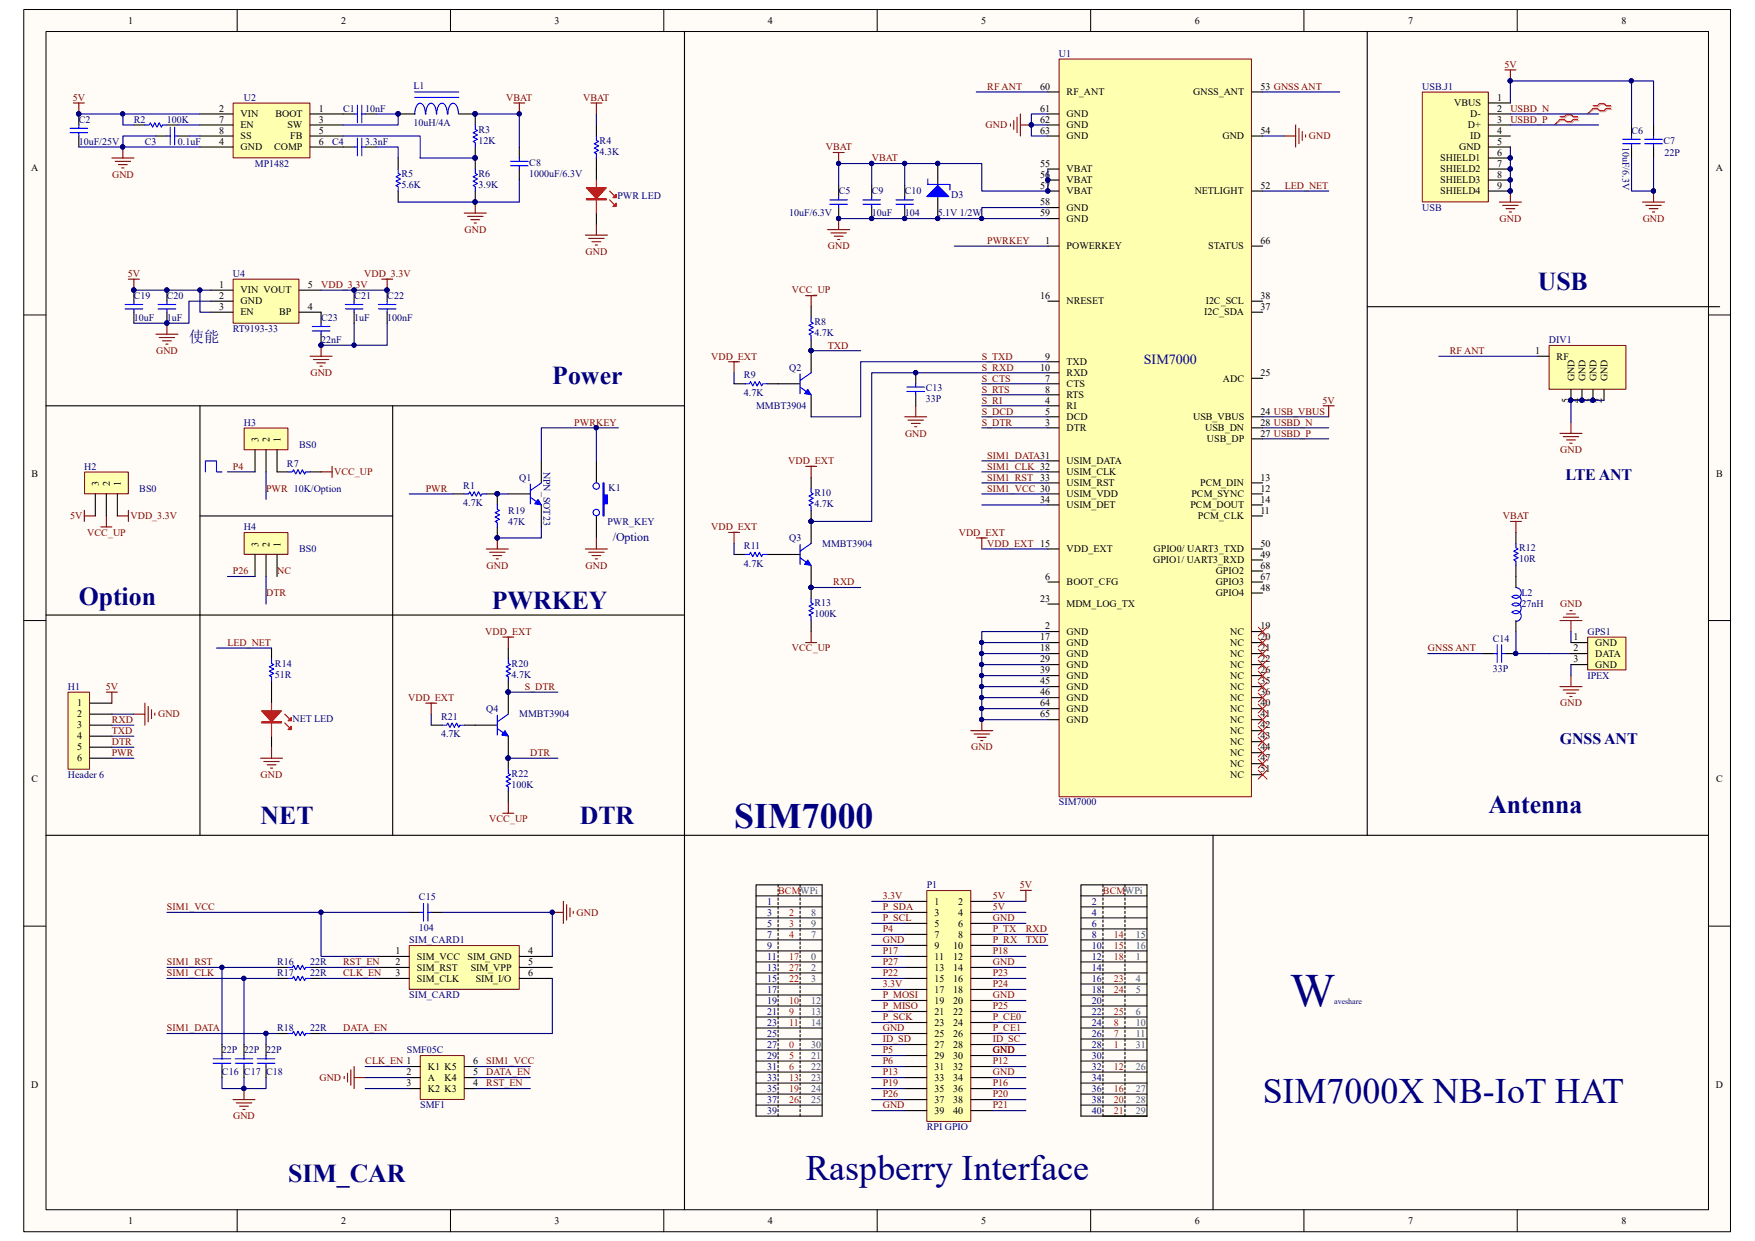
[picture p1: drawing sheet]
<svg xmlns="http://www.w3.org/2000/svg" width="297mm" height="210mm" viewBox="0 0 297 210" stroke-linecap="round" stroke-linejoin="round" font-family="sans-serif">
<defs><g id="words">
<text font-size="8.1" fill="#000080" x="218.4" y="170.3">W</text>
<g font-size="6.1" fill="#000080">
<text x="124.2" y="140">SIM7000</text>
<text x="213.7" y="186.6">SIM7000X NB-IoT HAT</text>
<text x="136.4" y="199.7">Raspberry Interface</text>
</g>
<g font-size="4.4" fill="#000080">
<text x="260.3" y="49.1">USB</text>
<text x="93.5" y="64.9">Power</text>
<text x="13.3" y="102.4">Option</text>
<text x="83.2" y="103.1">PWRKEY</text>
<text x="251.9" y="137.6">Antenna</text>
<text x="44.1" y="139.5">NET</text>
<text x="98.1" y="139.5">DTR</text>
<text x="48.8" y="200.1">SIM_CAR</text>
</g>
<g font-size="2.7" fill="#000080">
<text x="264.9" y="81.2">LTE ANT</text>
<text x="264" y="125.9">GNSS ANT</text>
</g>
<text font-size="2.6" fill="#000080" x="32" y="57.9">使能</text>
<text font-size="2.4" fill="#000080" x="193.6" y="61.6">SIM7000</text>
<text font-size="2" fill="#000080" x="103.7" y="91.5">/Option</text>
<g font-size="1.7">
<text x="21.7" y="4">1</text>
<text x="57.7" y="4">2</text>
<text x="93.9" y="4">3</text>
<text x="130" y="4">4</text>
<text x="166.1" y="4">5</text>
<text x="202.2" y="4">6</text>
<text x="238.3" y="4">7</text>
<text x="274.4" y="4">8</text>
<text x="176" y="15.2">60</text>
<text x="180.5" y="16.1">RF_ANT</text>
<text x="201.9" y="16.1">GNSS_ANT</text>
<text x="213.3" y="15.2">53 GNSS ANT</text>
<text x="246.1" y="18">VBUS</text>
<text x="253.4" y="17.1">1</text>
<text x="37.1" y="18.9">2</text>
<text x="37.1" y="20.8">7</text>
<text x="37.1" y="22.6">8</text>
<text x="40.7" y="19.9">VIN</text>
<text x="40.7" y="21.7">EN</text>
<text x="40.7" y="23.6">SS</text>
<text x="46.6" y="19.9">BOOT</text>
<text x="48.6" y="21.7">SW</text>
<text x="49.1" y="23.6">FB</text>
<text x="54" y="18.9">1</text>
<text x="54" y="20.8">3</text>
<text x="54" y="22.6">5</text>
<text x="176" y="22.6">63</text>
<text x="176" y="18.9">61</text>
<text x="176" y="20.8">62</text>
<text x="180.5" y="23.6">GND</text>
<text x="180.5" y="19.9">GND</text>
<text x="180.5" y="21.7">GND</text>
<text x="206.9" y="23.6">GND</text>
<text x="213.3" y="22.6">54</text>
<text x="248.4" y="21.7">D+</text>
<text x="248.8" y="19.9">D-</text>
<text x="248.8" y="23.6">ID</text>
<text x="253.4" y="18.9">2</text>
<text x="253.4" y="20.8">3</text>
<text x="253.4" y="22.6">4</text>
<text x="5.3" y="29">A</text>
<text x="37.1" y="24.5">4</text>
<text x="40.7" y="25.4">GND</text>
<text x="46.4" y="25.4">COMP</text>
<text x="54" y="24.5">6</text>
<text x="176" y="28.2">55</text>
<text x="180.5" y="29.2">VBAT</text>
<text x="243.8" y="27.3">SHIELD1</text>
<text x="243.8" y="29.2">SHIELD2</text>
<text x="246.9" y="25.4">GND</text>
<text x="253.4" y="24.5">5</text>
<text x="253.4" y="26.4">6</text>
<text x="253.4" y="28.2">7</text>
<text x="290.4" y="29">A</text>
<text x="176" y="32">57</text>
<text x="176" y="34.8">58</text>
<text x="176" y="30.1">56</text>
<text x="180.5" y="32.9">VBAT</text>
<text x="180.5" y="35.7">GND</text>
<text x="180.5" y="31">VBAT</text>
<text x="202.2" y="32.9">NETLIGHT</text>
<text x="213.3" y="32">52</text>
<text x="243.8" y="31">SHIELD3</text>
<text x="243.8" y="32.9">SHIELD4</text>
<text x="253.4" y="30.1">8</text>
<text x="253.4" y="32">9</text>
<text x="176" y="36.6">59</text>
<text x="176.9" y="41.3">1</text>
<text x="180.5" y="37.5">GND</text>
<text x="213.3" y="41.3">66</text>
<text x="180.5" y="42.2">POWERKEY</text>
<text x="204.5" y="42.2">STATUS</text>
<text x="37.1" y="48.7">1</text>
<text x="37.1" y="50.6">2</text>
<text x="37.1" y="52.5">3</text>
<text x="40.7" y="49.7">VIN VOUT</text>
<text x="40.7" y="51.5">GND</text>
<text x="40.7" y="53.4">EN</text>
<text x="47.2" y="53.4">BP</text>
<text x="52.1" y="52.5">4</text>
<text x="52.1" y="48.7">5</text>
<text x="176" y="50.6">16</text>
<text x="180.5" y="51.5">NRESET</text>
<text x="203.8" y="53.4">I2C_SDA</text>
<text x="204" y="51.5">I2C_SCL</text>
<text x="213.3" y="50.6">38</text>
<text x="213.3" y="52.5">37</text>
<text x="259.8" y="59.9">1</text>
<text x="176" y="62.7">10</text>
<text x="176.9" y="60.9">9</text>
<text x="176.9" y="64.6">7</text>
<text x="180.5" y="61.8">TXD</text>
<text x="180.5" y="63.7">RXD</text>
<text x="180.5" y="65.5">CTS</text>
<text x="207" y="64.6">ADC</text>
<text x="213.3" y="63.7">25</text>
<text x="263.4" y="60.9">RF</text>
<text x="266.4" y="64.6" transform="rotate(-90 266.4 64.6)">GND</text>
<text x="268.3" y="64.6" transform="rotate(-90 268.3 64.6)">GND</text>
<text x="270.2" y="64.6" transform="rotate(-90 270.2 64.6)">GND</text>
<text x="272" y="64.6" transform="rotate(-90 272 64.6)">GND</text>
<text x="176.9" y="66.5">8</text>
<text x="176.9" y="68.3">4</text>
<text x="176.9" y="70.2">5</text>
<text x="180.5" y="67.4">RTS</text>
<text x="180.5" y="69.3">RI</text>
<text x="180.5" y="71.1">DCD</text>
<text x="201.9" y="71.1">USB_VBUS</text>
<text x="213.3" y="70.2">24 USB_VBUS</text>
<text x="265.5" y="68.2" transform="rotate(-90 265.5 68.2)">5</text>
<text x="267.4" y="68.2" transform="rotate(-90 267.4 68.2)">4</text>
<text x="269.2" y="68.2" transform="rotate(-90 269.2 68.2)">3</text>
<text x="271.1" y="68.2" transform="rotate(-90 271.1 68.2)">2</text>
<text x="43.7" y="74.8" transform="rotate(-90 43.7 74.8)">3</text>
<text x="45.6" y="74.8" transform="rotate(-90 45.6 74.8)">2</text>
<text x="47.5" y="74.8" transform="rotate(-90 47.5 74.8)">1</text>
<text x="176.9" y="72.1">3</text>
<text x="180.5" y="73">DTR</text>
<text x="204" y="73">USB_DN</text>
<text x="204.3" y="74.8">USB_DP</text>
<text x="213.3" y="72.1">28 USBD_N</text>
<text x="213.3" y="73.9">27 USBD_P</text>
<text x="5.3" y="80.6">B</text>
<text x="16.7" y="82.3" transform="rotate(-90 16.7 82.3)">3</text>
<text x="18.6" y="82.3" transform="rotate(-90 18.6 82.3)">2</text>
<text x="20.4" y="82.3" transform="rotate(-90 20.4 82.3)">1</text>
<text x="180.5" y="78.6">USIM_DATA</text>
<text x="180.5" y="80.4">USIM_CLK</text>
<text x="180.5" y="82.3">USIM_RST</text>
<text x="203.1" y="82.3">PCM_DIN</text>
<text x="213.3" y="81.4">13</text>
<text x="213.3" y="83.2">12</text>
<text x="290.4" y="80.6">B</text>
<text x="176" y="85.1">34</text>
<text x="180.5" y="84.2">USIM_VDD</text>
<text x="180.5" y="86">USIM_DET</text>
<text x="201.5" y="86">PCM_DOUT</text>
<text x="201.6" y="84.2">PCM_SYNC</text>
<text x="202.7" y="87.9">PCM_CLK</text>
<text x="213.3" y="85.1">14</text>
<text x="213.3" y="87">11</text>
<text x="43.7" y="92.5" transform="rotate(-90 43.7 92.5)">3</text>
<text x="45.6" y="92.5" transform="rotate(-90 45.6 92.5)">2</text>
<text x="47.5" y="92.5" transform="rotate(-90 47.5 92.5)">1</text>
<text x="180.5" y="93.5">VDD_EXT</text>
<text x="195.2" y="95.3">GPIO1/ UART3_RXD</text>
<text x="195.2" y="93.5">GPIO0/ UART3_TXD</text>
<text x="213.3" y="92.5">50</text>
<text x="213.3" y="94.4">49</text>
<text x="176" y="101.9">23</text>
<text x="176.9" y="98.1">6</text>
<text x="180.5" y="99.1">BOOT_CFG</text>
<text x="205.7" y="97.2">GPIO2</text>
<text x="205.7" y="99.1">GPIO3</text>
<text x="205.7" y="100.9">GPIO4</text>
<text x="213.3" y="96.3">68</text>
<text x="213.3" y="98.1">67</text>
<text x="213.3" y="100">48</text>
<text x="176.9" y="106.5">2</text>
<text x="180.5" y="107.4">GND</text>
<text x="180.5" y="102.8">MDM_LOG_TX</text>
<text x="208.2" y="107.4">NC</text>
<text x="213.3" y="106.5">19</text>
<text x="176" y="108.4">17</text>
<text x="176" y="110.2">18</text>
<text x="176" y="112.1">29</text>
<text x="176" y="114">39</text>
<text x="180.5" y="109.3">GND</text>
<text x="180.5" y="111.2">GND</text>
<text x="180.5" y="113">GND</text>
<text x="208.2" y="109.3">NC</text>
<text x="208.2" y="111.2">NC</text>
<text x="208.2" y="113">NC</text>
<text x="213.3" y="108.4">20</text>
<text x="213.3" y="110.2">21</text>
<text x="213.3" y="112.1">22</text>
<text x="213.3" y="114">26</text>
<text x="266.3" y="108.4">1</text>
<text x="266.3" y="110.2">2</text>
<text x="266.3" y="112.1">3</text>
<text x="270" y="109.3">GND</text>
<text x="270" y="111.2">DATA</text>
<text x="270" y="113">GND</text>
<text x="13" y="119.5">1</text>
<text x="176" y="115.8">45</text>
<text x="176" y="117.7">46</text>
<text x="176" y="119.5">64</text>
<text x="180.5" y="114.9">GND</text>
<text x="180.5" y="116.8">GND</text>
<text x="180.5" y="118.6">GND</text>
<text x="208.2" y="114.9">NC</text>
<text x="208.2" y="116.8">NC</text>
<text x="208.2" y="118.6">NC</text>
<text x="213.3" y="115.8">35</text>
<text x="213.3" y="117.7">36</text>
<text x="213.3" y="119.5">40</text>
<text x="13" y="121.4">2</text>
<text x="13" y="123.3">3</text>
<text x="13" y="125.1">4</text>
<text x="176" y="121.4">65</text>
<text x="180.5" y="120.5">GND</text>
<text x="180.5" y="122.3">GND</text>
<text x="208.2" y="120.5">NC</text>
<text x="208.2" y="122.3">NC</text>
<text x="208.2" y="124.2">NC</text>
<text x="213.3" y="121.4">41</text>
<text x="213.3" y="123.3">42</text>
<text x="213.3" y="125.1">43</text>
<text x="13" y="127">5</text>
<text x="13" y="128.9">6</text>
<text x="208.2" y="126.1">NC</text>
<text x="208.2" y="127.9">NC</text>
<text x="208.2" y="129.8">NC</text>
<text x="208.2" y="131.7">NC</text>
<text x="213.3" y="127">44</text>
<text x="213.3" y="128.9">47</text>
<text x="213.3" y="130.7">51</text>
<text x="5.3" y="132.4">C</text>
<text x="290.4" y="132.4">C</text>
<text x="158.2" y="153.1">1</text>
<text x="158.2" y="155">3</text>
<text x="162.1" y="153.1">2</text>
<text x="162.1" y="155">4</text>
<text x="66.9" y="161.5">1</text>
<text x="89.4" y="161.5">4</text>
<text x="158.2" y="156.8">5</text>
<text x="158.2" y="158.7">7</text>
<text x="158.2" y="160.6">9</text>
<text x="161.3" y="160.6">10</text>
<text x="162.1" y="156.8">6</text>
<text x="162.1" y="158.7">8</text>
<text x="66.9" y="163.4">2</text>
<text x="66.9" y="165.2">3</text>
<text x="70.6" y="162.4">SIM_VCC</text>
<text x="70.6" y="164.3">SIM_RST</text>
<text x="70.6" y="166.2">SIM_CLK</text>
<text x="79.1" y="162.4">SIM_GND</text>
<text x="79.7" y="164.3">SIM_VPP</text>
<text x="80.5" y="166.2">SIM_I/O</text>
<text x="89.4" y="163.4">5</text>
<text x="89.4" y="165.2">6</text>
<text x="158.2" y="162.4">11</text>
<text x="158.2" y="164.3">13</text>
<text x="158.2" y="166.2">15</text>
<text x="161.3" y="162.4">12</text>
<text x="161.3" y="164.3">14</text>
<text x="161.3" y="166.2">16</text>
<text x="158.2" y="168">17</text>
<text x="158.2" y="169.9">19</text>
<text x="158.2" y="171.7">21</text>
<text x="158.2" y="173.6">23</text>
<text x="161.3" y="168">18</text>
<text x="161.3" y="169.9">20</text>
<text x="161.3" y="171.7">22</text>
<text x="161.3" y="173.6">24</text>
<text x="158.2" y="175.5">25</text>
<text x="158.2" y="177.3">27</text>
<text x="158.2" y="179.2">29</text>
<text x="161.3" y="175.5">26</text>
<text x="161.3" y="177.3">28</text>
<text x="161.3" y="179.2">30</text>
<text x="5.3" y="184.1">D</text>
<text x="68.8" y="182">2</text>
<text x="68.8" y="183.9">3</text>
<text x="72.4" y="181.1">K1 K5</text>
<text x="72.4" y="182.9">A</text>
<text x="72.4" y="184.8">K2 K3</text>
<text x="75.2" y="182.9">K4</text>
<text x="80.1" y="183.9">4</text>
<text x="80.1" y="182">5</text>
<text x="80.1" y="180.1">6</text>
<text x="158.2" y="181.1">31</text>
<text x="158.2" y="182.9">33</text>
<text x="158.2" y="184.8">35</text>
<text x="161.3" y="181.1">32</text>
<text x="161.3" y="182.9">34</text>
<text x="161.3" y="184.8">36</text>
<text x="290.4" y="184.1">D</text>
<text x="158.2" y="186.6">37</text>
<text x="158.2" y="188.5">39</text>
<text x="161.3" y="186.6">38</text>
<text x="161.3" y="188.5">40</text>
<text x="21.7" y="207.1">1</text>
<text x="57.7" y="207.1">2</text>
<text x="93.9" y="207.1">3</text>
<text x="130" y="207.1">4</text>
<text x="166.1" y="207.1">5</text>
<text x="202.2" y="207.1">6</text>
<text x="238.3" y="207.1">7</text>
<text x="274.4" y="207.1">8</text>
</g>
<g font-size="1.7" fill="#000080">
<text x="179.2" y="9.6">U1</text>
<text x="41.3" y="17.1">U2</text>
<text x="70" y="15">L1</text>
<text x="240.7" y="15.2">USB.J1</text>
<text x="13.3" y="20.8">C2</text>
<text x="22.6" y="20.8">R2</text>
<text x="28.2" y="20.8">100K</text>
<text x="58.1" y="18.9">C1</text>
<text x="61.8" y="18.9">10nF</text>
<text x="70" y="21.3">10uH/4A</text>
<text x="81" y="22.5">R3</text>
<text x="276.1" y="22.6">C6</text>
<text x="13.3" y="24.5">10uF/25V</text>
<text x="24.5" y="24.5">C3</text>
<text x="30.1" y="24.5">0.1uF</text>
<text x="43.1" y="28.2">MP1482</text>
<text x="56.2" y="24.5">C4</text>
<text x="61.8" y="24.5">3.3nF</text>
<text x="67.9" y="29.9">R5</text>
<text x="81" y="24.3">12K</text>
<text x="81" y="29.9">R6</text>
<text x="89.6" y="29.9">1000uF/6.3V</text>
<text x="89.6" y="28.1">C8</text>
<text x="101.5" y="24.3">R4</text>
<text x="101.5" y="26.2">4.3K</text>
<text x="274.6" y="24.9" transform="rotate(90 274.6 24.9)">10uF/6.3V</text>
<text x="281.5" y="24.3">C7</text>
<text x="281.7" y="26.4">22P</text>
<text x="67.9" y="31.8">5.6K</text>
<text x="81" y="31.8">3.9K</text>
<text x="104.5" y="33.7">PWR LED</text>
<text x="141.9" y="32.9">C5</text>
<text x="147.5" y="32.9">C9</text>
<text x="153.1" y="32.9">C10</text>
<text x="161" y="33.4">D3</text>
<text x="240.7" y="35.7">USB</text>
<text x="133.6" y="36.6">10uF/6.3V</text>
<text x="147.5" y="36.6">10uF</text>
<text x="153.1" y="36.6">104</text>
<text x="158.7" y="36.6">5.1V 1/2W</text>
<text x="39.4" y="46.9">U4</text>
<text x="22.6" y="50.6">C19</text>
<text x="28.2" y="50.6">C20</text>
<text x="59.9" y="50.6">C21</text>
<text x="65.5" y="50.6">C22</text>
<text x="22.6" y="54.3">10uF</text>
<text x="28.2" y="54.3">1uF</text>
<text x="39.4" y="56.2">RT9193-33</text>
<text x="54.4" y="58.1">22nF</text>
<text x="54.4" y="54.3">C23</text>
<text x="59.9" y="54.3">1uF</text>
<text x="65.5" y="54.3">100nF</text>
<text x="137.8" y="55.1">R8</text>
<text x="137.8" y="56.9">4.7K</text>
<text x="262.1" y="58.1">DIV1</text>
<text x="125.9" y="64">R9</text>
<text x="133.6" y="62.7">Q2</text>
<text x="125.9" y="67">4.7K</text>
<text x="128" y="69.3">MMBT3904</text>
<text x="156.7" y="68.1">33P</text>
<text x="156.7" y="66.3">C13</text>
<text x="41.3" y="72.1">H3</text>
<text x="50.6" y="75.8">BS0</text>
<text x="14.3" y="79.5">H2</text>
<text x="23.6" y="83.2">BS0</text>
<text x="48.6" y="79">R7</text>
<text x="78.4" y="82.7">R1</text>
<text x="87.9" y="81.4">Q1</text>
<text x="92" y="79.8" transform="rotate(90 92 79.8)">NPN_SOT23</text>
<text x="103" y="83">K1</text>
<text x="137.8" y="83.9">R10</text>
<text x="41.3" y="89.7">H4</text>
<text x="78.4" y="85.6">4.7K</text>
<text x="86" y="87">R19</text>
<text x="86" y="88.8">47K</text>
<text x="102.8" y="88.8">PWR_KEY</text>
<text x="137.8" y="85.8">4.7K</text>
<text x="50.6" y="93.5">BS0</text>
<text x="125.9" y="92.9">R11</text>
<text x="125.9" y="95.9">4.7K</text>
<text x="133.6" y="91.6">Q3</text>
<text x="139.1" y="92.5">MMBT3904</text>
<text x="257.1" y="93.3">R12</text>
<text x="257.1" y="95.2">10R</text>
<text x="257.5" y="100.9">L2</text>
<text x="137.8" y="102.6">R13</text>
<text x="137.8" y="104.5">100K</text>
<text x="257.5" y="102.8">27nH</text>
<text x="268.6" y="107.4">GPS1</text>
<text x="46.5" y="112.9">R14</text>
<text x="86.6" y="112.9">R20</text>
<text x="252.6" y="113.8">33P</text>
<text x="252.6" y="108.6">C14</text>
<text x="11.5" y="116.8">H1</text>
<text x="46.5" y="114.7">51R</text>
<text x="86.6" y="114.7">4.7K</text>
<text x="268.6" y="114.9">IPEX</text>
<text x="49.5" y="122.2">NET LED</text>
<text x="74.6" y="121.8">R21</text>
<text x="74.6" y="124.8">4.7K</text>
<text x="82.3" y="120.5">Q4</text>
<text x="87.9" y="121.4">MMBT3904</text>
<text x="11.5" y="131.7">Header 6</text>
<text x="86.6" y="131.5">R22</text>
<text x="86.6" y="133.3">100K</text>
<text x="179.2" y="136.3">SIM7000</text>
<text x="70.9" y="152.4">C15</text>
<text x="129.8" y="153.1">1</text>
<text x="129.8" y="155">3</text>
<text x="156.8" y="150.3">P1</text>
<text x="184.8" y="153.1">2</text>
<text x="184.8" y="155">4</text>
<text x="69.3" y="159.6">SIM_CARD1</text>
<text x="70.9" y="157.6">104</text>
<text x="129.8" y="156.8">5</text>
<text x="129.8" y="158.7">7</text>
<text x="129.8" y="160.6">9</text>
<text x="184.8" y="156.8">6</text>
<text x="184.8" y="158.7">8</text>
<text x="184.8" y="160.6">10</text>
<text x="46.9" y="165.2">R17</text>
<text x="46.9" y="163.4">R16</text>
<text x="52.5" y="165.2">22R</text>
<text x="52.5" y="163.4">22R</text>
<text x="129.8" y="162.4">11</text>
<text x="129.8" y="164.3">13</text>
<text x="129.8" y="166.2">15</text>
<text x="184.8" y="162.4">12</text>
<text x="184.8" y="164.3">14</text>
<text x="184.8" y="166.2">16</text>
<text x="69.3" y="169">SIM_CARD</text>
<text x="129.8" y="168">17</text>
<text x="129.8" y="169.9">19</text>
<text x="129.8" y="171.7">21</text>
<text x="129.8" y="173.6">23</text>
<text x="184.8" y="168">18</text>
<text x="184.8" y="169.9">20</text>
<text x="184.8" y="171.7">22</text>
<text x="184.8" y="173.6">24</text>
<text x="37.5" y="178.3">22P 22P 22P</text>
<text x="46.9" y="174.5">R18</text>
<text x="52.5" y="174.5">22R</text>
<text x="68.9" y="178.3">SMF05C</text>
<text x="129.8" y="175.5">25</text>
<text x="129.8" y="177.3">27</text>
<text x="129.8" y="179.2">29</text>
<text x="184.8" y="175.5">26</text>
<text x="184.8" y="177.3">28</text>
<text x="184.8" y="179.2">30</text>
<text x="37.5" y="182">C16 C17 C18</text>
<text x="129.8" y="181.1">31</text>
<text x="129.8" y="182.9">33</text>
<text x="129.8" y="184.8">35</text>
<text x="184.8" y="181.1">32</text>
<text x="184.8" y="182.9">34</text>
<text x="184.8" y="184.8">36</text>
<text x="71.1" y="187.6">SMF1</text>
<text x="129.8" y="186.6">37</text>
<text x="129.8" y="188.5">39</text>
<text x="156.8" y="191.3">RPI GPIO</text>
<text x="184.8" y="186.6">38</text>
<text x="184.8" y="188.5">40</text>
</g>
<g font-size="1.7" fill="#800000">
<text x="254.6" y="11.5">5V</text>
<text x="12.3" y="17.1">5V</text>
<text x="85.7" y="17.1">VBAT</text>
<text x="98.7" y="17.1">VBAT</text>
<text x="167.1" y="15.2">RF ANT</text>
<text x="166.8" y="21.7">GND</text>
<text x="221.5" y="23.6">GND</text>
<text x="255.6" y="18.9">USBD_N</text>
<text x="255.6" y="20.8">USBD_P</text>
<text x="139.7" y="25.4">VBAT</text>
<text x="147.5" y="27.3">VBAT</text>
<text x="19" y="30.1">GND</text>
<text x="217.4" y="32">LED_NET</text>
<text x="78.6" y="39.4">GND</text>
<text x="167.1" y="41.3">PWRKEY</text>
<text x="253.8" y="37.5">GND</text>
<text x="278" y="37.5">GND</text>
<text x="21.6" y="46.9">5V</text>
<text x="61.6" y="46.9">VDD_3.3V</text>
<text x="99.1" y="43.1">GND</text>
<text x="140.1" y="42.2">GND</text>
<text x="54.4" y="48.7">VDD_3.3V</text>
<text x="134" y="49.7">VCC_UP</text>
<text x="26.4" y="59.9">GND</text>
<text x="140.1" y="59">TXD</text>
<text x="245.4" y="59.9">RF ANT</text>
<text x="52.5" y="63.7">GND</text>
<text x="120.4" y="60.9">VDD_EXT</text>
<text x="166.2" y="60.9">S_TXD</text>
<text x="166.2" y="62.7">S_RXD</text>
<text x="166.2" y="64.6">S_CTS</text>
<text x="166.2" y="68.3">S_RI</text>
<text x="166.2" y="66.5">S_RTS</text>
<text x="166.2" y="70.2">S_DCD</text>
<text x="223.8" y="68.3">5V</text>
<text x="97.2" y="72.1">PWRKEY</text>
<text x="153.2" y="73.9">GND</text>
<text x="166.2" y="72.1">S_DTR</text>
<text x="167.1" y="77.6">SIM1_DATA31</text>
<text x="264" y="76.7">GND</text>
<text x="39.4" y="79.5">P4</text>
<text x="45" y="83.2">PWR 10K/Option</text>
<text x="56.6" y="80.4">VCC_UP</text>
<text x="72.1" y="83.2">PWR</text>
<text x="133.4" y="78.6">VDD_EXT</text>
<text x="167.1" y="79.5">SIM1_CLK 32</text>
<text x="167.1" y="81.4">SIM1_RST 33</text>
<text x="167.1" y="83.2">SIM1_VCC 30</text>
<text x="11.9" y="87.9">5V</text>
<text x="22.1" y="87.9">VDD_3.3V</text>
<text x="120.4" y="89.7">VDD_EXT</text>
<text x="254.3" y="87.9">VBAT</text>
<text x="14.8" y="90.7">VCC_UP</text>
<text x="162.3" y="90.7">VDD_EXT</text>
<text x="167.1" y="92.5">VDD_EXT 15</text>
<text x="39.4" y="97.2">P26</text>
<text x="45" y="100.9">DTR</text>
<text x="46.9" y="97.2">NC</text>
<text x="82.3" y="96.3">GND</text>
<text x="99.1" y="96.3">GND</text>
<text x="141" y="99.1">RXD</text>
<text x="82.1" y="107.4">VDD_EXT</text>
<text x="264" y="102.8">GND</text>
<text x="38.5" y="109.3">LED_NET</text>
<text x="134" y="110.2">VCC_UP</text>
<text x="241.6" y="110.2">GNSS ANT</text>
<text x="17.9" y="116.8">5V</text>
<text x="69.1" y="118.6">VDD_EXT</text>
<text x="88.8" y="116.8">S_DTR</text>
<text x="264" y="119.5">GND</text>
<text x="18.9" y="124.2">TXD</text>
<text x="18.9" y="122.3">RXD</text>
<text x="26.8" y="121.4">GND</text>
<text x="18.9" y="126.1">DTR</text>
<text x="18.9" y="127.9">PWR</text>
<text x="44.1" y="131.7">GND</text>
<text x="89.7" y="127.9">DTR</text>
<text x="164.3" y="127">GND</text>
<text x="82.8" y="139.1">VCC_UP</text>
<text x="28.2" y="154.1">SIM1_VCC</text>
<text x="97.6" y="155">GND</text>
<text x="149.4" y="155.9">P_SCL</text>
<text x="149.4" y="154.1">P_SDA</text>
<text x="149.4" y="152.2">3.3V</text>
<text x="168" y="155.9">GND</text>
<text x="168" y="152.2">5V</text>
<text x="168" y="154.1">5V</text>
<text x="172.6" y="150.3">5V</text>
<text x="149.4" y="159.6">GND</text>
<text x="149.4" y="161.5">P17</text>
<text x="149.4" y="157.8">P4</text>
<text x="168" y="159.6">P_RX</text>
<text x="168" y="157.8">P_TX</text>
<text x="168" y="161.5">P18</text>
<text x="173.6" y="157.8">RXD</text>
<text x="173.6" y="159.6">TXD</text>
<text x="28.2" y="163.4">SIM1_RST</text>
<text x="28.2" y="165.2">SIM1_CLK</text>
<text x="58.1" y="165.2">CLK_EN</text>
<text x="58.1" y="163.4">RST_EN</text>
<text x="149.4" y="167.1">3.3V</text>
<text x="149.4" y="165.2">P22</text>
<text x="149.4" y="163.4">P27</text>
<text x="168" y="163.4">GND</text>
<text x="168" y="165.2">P23</text>
<text x="168" y="167.1">P24</text>
<text x="149.4" y="172.7">P_SCK</text>
<text x="149.4" y="170.8">P_MISO</text>
<text x="149.4" y="169">P_MOSI</text>
<text x="168" y="169">GND</text>
<text x="168" y="170.8">P25</text>
<text x="168" y="172.7">P_CE0</text>
<text x="28.2" y="174.5">SIM1_DATA</text>
<text x="58.1" y="174.5">DATA_EN</text>
<text x="149.4" y="174.5">GND</text>
<text x="149.4" y="178.3">P5</text>
<text x="149.4" y="176.4">ID_SD</text>
<text x="168" y="178.3">GND</text>
<text x="168" y="174.5">P_CE1</text>
<text x="168" y="176.4">ID_SC</text>
<text x="54.1" y="182.9">GND</text>
<text x="61.8" y="180.1">CLK_EN 1</text>
<text x="82.3" y="180.1">SIM1_VCC</text>
<text x="82.3" y="182">DATA_EN</text>
<text x="82.3" y="183.9">RST_EN</text>
<text x="149.4" y="183.9">P19</text>
<text x="149.4" y="182">P13</text>
<text x="149.4" y="185.7">P26</text>
<text x="149.4" y="180.1">P6</text>
<text x="168" y="182">GND</text>
<text x="168" y="180.1">P12</text>
<text x="168" y="183.9">P16</text>
<text x="168" y="185.7">P20</text>
<text x="39.5" y="189.4">GND</text>
<text x="149.4" y="187.6">GND</text>
<text x="168" y="187.6">P21</text>
</g>
<g font-size="1.7" fill="#f00">
<text x="131.7" y="151.3">BCM</text>
<text x="133.6" y="155">2</text>
<text x="186.6" y="151.3">BCMWPi</text>
<text x="133.6" y="156.8">3</text>
<text x="133.6" y="158.7">4</text>
<text x="188.5" y="158.7">14</text>
<text x="188.5" y="160.6">15</text>
<text x="133.6" y="162.4">17</text>
<text x="133.6" y="164.3">27</text>
<text x="133.6" y="166.2">22</text>
<text x="188.5" y="162.4">18</text>
<text x="188.5" y="166.2">23</text>
<text x="133.6" y="171.7">9</text>
<text x="133.6" y="169.9">10</text>
<text x="133.6" y="173.6">11</text>
<text x="188.5" y="168">24</text>
<text x="188.5" y="171.7">25</text>
<text x="188.5" y="173.6">8</text>
<text x="133.6" y="177.3">0</text>
<text x="133.6" y="179.2">5</text>
<text x="188.5" y="175.5">7</text>
<text x="188.5" y="177.3">1</text>
<text x="133.6" y="181.1">6</text>
<text x="133.6" y="182.9">13</text>
<text x="133.6" y="184.8">19</text>
<text x="188.5" y="181.1">12</text>
<text x="188.5" y="184.8">16</text>
<text x="133.6" y="186.6">26</text>
<text x="188.5" y="186.6">20</text>
<text x="188.5" y="188.5">21</text>
</g>
<g font-size="1.7" fill="#008080">
<text x="135.4" y="151.3">WPi</text>
<text x="137.3" y="155">8</text>
<text x="137.3" y="158.7">7</text>
<text x="137.3" y="156.8">9</text>
<text x="192.2" y="158.7">15</text>
<text x="192.2" y="160.6">16</text>
<text x="137.3" y="162.4">0</text>
<text x="137.3" y="164.3">2</text>
<text x="137.3" y="166.2">3</text>
<text x="192.2" y="162.4">1</text>
<text x="192.2" y="166.2">4</text>
<text x="137.3" y="169.9">12</text>
<text x="137.3" y="171.7">13</text>
<text x="137.3" y="173.6">14</text>
<text x="192.2" y="168">5</text>
<text x="192.2" y="171.7">6</text>
<text x="192.2" y="173.6">10</text>
<text x="137.3" y="177.3">30</text>
<text x="137.3" y="179.2">21</text>
<text x="192.2" y="175.5">11</text>
<text x="192.2" y="177.3">31</text>
<text x="137.3" y="181.1">22</text>
<text x="137.3" y="182.9">23</text>
<text x="137.3" y="184.8">24</text>
<text x="192.2" y="181.1">26</text>
<text x="192.2" y="184.8">27</text>
<text x="137.3" y="186.6">25</text>
<text x="192.2" y="186.6">28</text>
<text x="192.2" y="188.5">29</text>
</g>
<text font-size="1.4" fill="#000080" x="225.8" y="170">aveshare</text>
</g></defs>
<path d="M4.1 1.7h288.8v206.7h-288.8z" fill="#fffcf8"/>
<path d="M4 1.6h288.9v206.8h-288.9z" fill="none" stroke="#000" stroke-width=".17"/>
<path d="M7.8 5.4h281.3v199.3h-281.3z" fill="#fffcf8"/>
<g fill="none" stroke="#000" stroke-width=".17">
<path d="M7.8 5.3h281.3v199.4h-281.3zM40.1 1.6v3.7M76.2 1.6v3.7M112.3 1.6v3.7M148.5 1.6v3.7M184.6 1.6v3.7M220.7 1.6v3.7M256.8 1.6v3.7M4 53.3h3.7M289.2 53.3h3.7M4 105h3.7M289.2 105h3.7"/>
<path d="M4 156.7h3.7M289.2 156.7h3.7M40.1 204.7v3.7M76.2 204.7v3.7M112.3 204.7v3.7M148.5 204.7v3.7M184.6 204.7v3.7M220.7 204.7v3.7M256.8 204.7v3.7"/>
</g>
<g fill="none" stroke="#800000" stroke-width=".19">
<path d="M99.1 39.8h3.7M100.9 37.9v1.9M140.1 38.9h3.7M140.6 39.4h2.6M141 25.8h1.9M141.2 40h1.5M141.9 25.8v1.9M141.9 37v1.9M99.6 40.3h2.6M100.2 40.9h1.5M100.7 41.5h.4M141.7 40.5h.4"/>
<path d="M93.5 154.4h1.8M95.3 152.5v3.8M95.9 153.1v2.6M96.5 153.7v1.4M97 154.2v.4M39.4 186.1h3.8M40 186.6h2.6M40.6 187.2h1.4M41.1 187.8h.4M41.3 184.2v1.9M58.3 182.2v.3M58.8 181.6v1.5"/>
<path d="M59.4 181.1v2.6M59.9 180.5v3.7M59.9 182.4h1.9"/>
</g>
<path d="M165.2 15.6h12.1M177.3 35.1h-11.1v1.9h11.1M213.7 32.3h11.2M213.7 23h3.7M37.6 163.7v13.1M41.3 165.6v11.2M45 174.9v1.9M37.6 182.4v1.8h7.4v-1.8M41.3 182.4v1.8" fill="none" stroke="#000080" stroke-width=".19"/>
<g fill="#000080" stroke="#000080" stroke-width=".17">
<circle cx="141.9" cy="27.7" r=".35"/>
<circle cx="166.1" cy="37" r=".35"/>
<circle cx="141.9" cy="37" r=".35"/>
<circle cx="93.5" cy="154.4" r=".35"/>
<circle cx="41.3" cy="165.6" r=".35"/>
<circle cx="37.6" cy="163.7" r=".35"/>
<circle cx="45" cy="174.9" r=".35"/>
<circle cx="41.3" cy="184.2" r=".35"/>
</g>
<path d="M100.9 28.6v1.9M100.9 36.1v1.8M37.6 176.8v1.8M41.3 176.8v1.8M45 176.8v1.8M37.6 180.5v1.9M41.3 180.5v1.9M45 180.5v1.9" fill="none" stroke="#000" stroke-width=".19"/>
<path d="M36.1 179.2h3M36.1 179.9h3M37.6 178.6v.6M37.6 179.9v.6M39.8 179.2h3M39.8 179.9h3M41.3 178.6v.6M41.3 179.9v.6M43.5 179.2h3M43.5 179.9h3M45 178.6v.6M45 179.9v.6" fill="none" stroke="#00f" stroke-width=".19"/>
<path d="M100.9 30.5v5.6M103.2 33.8l.7 .8M103.2 32.3l.7 .8" fill="none" stroke="#bf0000" stroke-width=".19"/>
<path d="M99.3 31.8h3.3l-1.7 1.8z" fill="#bf0000"/>
<path d="M99.3 31.8h3.3l-1.7 1.8zM99.3 33.6h3.3v.2h-3.3zM99.3 33.7h3.3" fill="none" stroke="#bf0000" stroke-width=".19"/>
<path d="M104.3 34.4v.5h-.6z" fill="#bf0000"/>
<path d="M104.3 34.4v.5h-.6z" fill="none" stroke="#bf0000" stroke-width=".19"/>
<path d="M104.3 32.9v.6h-.6z" fill="#bf0000"/>
<path d="M104.3 32.9v.6h-.6z" fill="none" stroke="#bf0000" stroke-width=".19"/>
<path d="M100.9 21.2v1.8M100.9 26.7v1.9M69.2 154.4h1.9M73 154.4h1.8M46.9 165.6h1.8M46.9 163.7h1.8M46.9 174.9h1.8M52.5 165.6h1.8M52.5 163.7h1.8M52.5 174.9h1.8" fill="none" stroke="#000" stroke-width=".19"/>
<path d="M100.9 23v.8l.4 .1-.7 .4 .7 .4-.7 .4 .7 .3-.7 .4 .3 .2v.7M71.1 154.4h.6M71.7 152.9v3M72.4 152.9v3M72.4 154.4h.6M48.7 165.6h.8l.2-.4 .4 .8 .3-.8 .4 .8 .4-.8 .3 .8 .2-.4h.8M48.7 163.7h.8l.2-.3 .4 .7 .3-.7 .4 .7 .4-.7 .3 .7 .2-.4h.8M48.7 174.9h.8l.2-.4 .4 .8 .3-.8 .4 .8 .4-.8 .3 .8 .2-.4h.8" fill="none" stroke="#00f" stroke-width=".19"/>
<path d="M28.2 163.7h18.7M28.2 165.6h18.7M28.2 174.9h18.7" fill="none" stroke="#000080" stroke-width=".19"/>
<g fill="#000080" stroke="#000080" stroke-width=".17">
<circle cx="37.6" cy="163.7" r=".35"/>
<circle cx="41.3" cy="165.6" r=".35"/>
<circle cx="45" cy="174.9" r=".35"/>
</g>
<path d="M71.2 178.7h7.4v7.4h-7.4z" fill="#ffffb0"/>
<path d="M71.1 178.6h7.5v7.5h-7.5z" fill="none" stroke="#800000" stroke-width=".17"/>
<path d="M69.2 180.5h1.9M69.2 182.4h1.9M69.2 184.2h1.9M78.6 180.5h1.8M78.6 182.4h1.8M78.6 184.2h1.8" fill="none" stroke="#000" stroke-width=".19"/>
<path d="M156.9 150.7h7.4v39.1h-7.4z" fill="#ffffb0"/>
<path d="M156.8 150.7h7.5v39.1h-7.5z" fill="none" stroke="#800000" stroke-width=".17"/>
<g fill="none" stroke="#000" stroke-width=".19">
<path d="M153.1 152.5h3.7M153.1 154.4h3.7M153.1 156.3h3.7M153.1 158.1h3.7M153.1 160h3.7M164.3 152.5h3.7M164.3 154.4h3.7M164.3 156.3h3.7M164.3 158.1h3.7M164.3 160h3.7M153.1 161.9h3.7M153.1 163.7h3.7"/>
<path d="M153.1 165.6h3.7M153.1 167.4h3.7M153.1 169.3h3.7M153.1 171.2h3.7M153.1 173h3.7M153.1 174.9h3.7M153.1 176.8h3.7M153.1 178.6h3.7M164.3 161.9h3.7M164.3 163.7h3.7M164.3 165.6h3.7M164.3 167.4h3.7"/>
<path d="M164.3 169.3h3.7M164.3 171.2h3.7M164.3 173h3.7M164.3 174.9h3.7M164.3 176.8h3.7M164.3 178.6h3.7M153.1 180.5h3.7M153.1 182.4h3.7M153.1 184.2h3.7M153.1 186.1h3.7M153.1 187.9h3.7M164.3 180.5h3.7"/>
<path d="M164.3 182.4h3.7M164.3 184.2h3.7M164.3 186.1h3.7M164.3 187.9h3.7"/>
</g>
<g fill="none" stroke="#000080" stroke-width=".19">
<path d="M147.5 154.4h5.6M147.5 152.5h5.6M147.5 156.3h5.6M147.5 158.1h5.6M147.5 160h5.6M168 154.4h5.6M168 152.5h5.6M168 156.3h5.6M147.5 161.9h5.6M147.5 163.7h5.6M147.5 167.4h5.6M147.5 169.3h5.6"/>
<path d="M147.5 165.6h5.6M147.5 174.9h5.6M147.5 176.8h5.6M147.5 178.6h5.6M147.5 171.2h5.6M147.5 173h5.6M168 161.9h5.6M168 163.7h5.6M168 167.4h5.6M168 169.3h5.6M168 165.6h5.6M168 174.9h5.6"/>
<path d="M168 176.8h5.6M168 178.6h5.6M168 171.2h5.6M168 173h5.6M147.5 180.5h5.6M147.5 182.4h5.6M147.5 184.2h5.6M147.5 186.1h5.6M147.5 187.9h5.6M168 180.5h5.6M168 182.4h5.6M168 184.2h5.6"/>
<path d="M168 186.1h5.6M168 187.9h5.6"/>
</g>
<path d="M69.3 160.1h18.6v7.3h-18.6z" fill="#ffffb0"/>
<path d="M69.3 160h18.6v7.4h-18.6z" fill="none" stroke="#800000" stroke-width=".17"/>
<g fill="none" stroke="#000" stroke-width=".19">
<path d="M87.9 24.9v1.8M87.9 28.6v1.9M147.5 31.4v1.9M147.5 35.1v1.9M153.1 31.4v1.9M153.1 35.1v1.9M158.7 27.7v3.7M158.7 33.3v3.7M63.7 161.9h5.5M63.7 163.7h5.5M63.7 165.6h5.5M87.9 161.9h5.6"/>
<path d="M87.9 163.7h5.6M87.9 165.6h5.6"/>
</g>
<path d="M100.9 19.3v1.9M28.2 154.4h41M54.3 154.4v7.5h9.4M74.8 154.4h18.7v7.5M54.3 163.7h9.4M54.3 165.6h9.4M93.5 165.6v9.3h-39.2M61.8 180.5h7.4M61.8 182.4h7.4M61.8 184.2h7.4M80.4 180.5h9.3M80.4 184.2h9.3" fill="none" stroke="#000080" stroke-width=".19"/>
<g fill="#000080" stroke="#000080" stroke-width=".17">
<circle cx="54.3" cy="154.4" r=".35"/>
<circle cx="93.5" cy="154.4" r=".35"/>
<circle cx="147.5" cy="27.7" r=".35"/>
<circle cx="147.5" cy="37" r=".35"/>
<circle cx="153.1" cy="37" r=".35"/>
<circle cx="158.7" cy="37" r=".35"/>
<circle cx="158.7" cy="27.7" r=".35"/>
</g>
<path d="M86.4 28h3M86.4 27.3h3M87.9 26.7v.6M87.9 28v.6M146 33.8h3M146 34.6h3M147.5 33.3v.5M147.5 34.6v.5M151.6 33.8h3M151.6 34.6h3M153.1 33.3v.5M153.1 34.6v.5" fill="none" stroke="#00f" stroke-width=".19"/>
<path d="M158.7 31.4l1.9 1.9h-3.8z" fill="#00f"/>
<path d="M157 30.3v.9h3.8v.9M158.7 31.4l1.9 1.9h-3.8z" fill="none" stroke="#00f" stroke-width=".19"/>
<g fill="#000080" stroke="#000080" stroke-width=".17">
<circle cx="158.7" cy="37" r=".35"/>
<circle cx="158.7" cy="27.7" r=".35"/>
<circle cx="153.1" cy="27.7" r=".35"/>
<circle cx="147.5" cy="27.7" r=".35"/>
</g>
<path d="M147.5 27.7v3.7M153.1 27.7v3.7" fill="none" stroke="#000080" stroke-width=".19"/>
<path d="M39.5 17.5h13v9.2h-13z" fill="#ffffb0"/>
<path d="M39.5 17.4h13v9.3h-13z" fill="none" stroke="#800000" stroke-width=".17"/>
<g fill="none" stroke="#000" stroke-width=".19">
<path d="M13.3 19.3v1.9M33.8 19.3h5.6M52.5 19.3h7.4M61.8 19.3h1.9M67.4 19.3h2.8M77.6 19.3h2.8v1.9M231.4 5.3v136.1M13.3 23v1.9M22.7 21.2h1.8M26.4 23h1.8M28.2 21.2h1.9M30.1 23h1.9"/>
<path d="M33.8 21.2h5.6M33.8 24.9h5.6M33.8 23h5.6M52.5 21.2h5.6M52.5 24.9h7.4M52.5 23h5.6M61.8 24.9h1.9M67.4 26.7v1.9M67.4 32.3v1.9M80.4 24.9v3.7M80.4 32.3v1.9M141.9 31.4v1.9"/>
<path d="M141.9 35.1v1.9M7.7 141.4h281.5M115.8 141.4v63.3M205.3 141.4v63.3"/>
</g>
<g fill="none" stroke="#00f" stroke-width=".19">
<path d="M59.9 19.3h.6M60.5 17.8v3M61.2 17.8v3M61.2 19.3h.6M70.2 16.5h7.4M70.2 15.6h7.4M72 19.3a1.74 1.74 0 0 0-.9-1.8 1.76 1.76 0 0 0-.9 1.8M73.9 19.3a1.74 1.74 0 0 0-.9-1.8 1.76 1.76 0 0 0-.9 1.8M75.7 19.3a1.74 1.74 0 0 0-.9-1.8 1.76 1.76 0 0 0-.9 1.8M77.6 19.3a1.74 1.74 0 0 0-.9-1.8 1.76 1.76 0 0 0-.9 1.8M11.8 21.7h3M11.8 22.5h3"/>
<path d="M13.3 21.2v.5M13.3 22.5v.5M24.5 21.2h.8l.2-.4 .3 .7 .4-.7 .4 .7 .3-.7 .4 .7 .2-.3h.7M28.2 23h.6M28.8 21.5v3M29.6 21.5v3M29.6 23h.5M59.9 24.9h.6M60.5 23.4v3M61.2 23.4v3M61.2 24.9h.6M67.4 28.6v.8l.4 .1-.8 .4 .8 .4-.8 .4 .8 .3-.8 .4 .4 .2v.7"/>
<path d="M80.4 21.2v.7l.4 .2-.7 .4 .7 .3-.7 .4 .7 .4-.7 .3 .3 .2v.8M80.4 28.6v.8l.4 .1-.7 .4 .7 .4-.7 .4 .7 .3-.7 .4 .3 .2v.7M140.4 33.8h3M140.4 34.6h3M141.9 33.3v.5M141.9 34.6v.5"/>
</g>
<g fill="#000080" stroke="#000080" stroke-width=".17">
<circle cx="80.4" cy="26.7" r=".35"/>
<circle cx="80.4" cy="19.3" r=".35"/>
<circle cx="80.4" cy="34.2" r=".35"/>
<circle cx="141.9" cy="37" r=".35"/>
<circle cx="67.4" cy="19.3" r=".35"/>
<circle cx="13.3" cy="19.3" r=".35"/>
<circle cx="20.8" cy="24.9" r=".35"/>
<circle cx="20.8" cy="19.3" r=".35"/>
<circle cx="87.9" cy="19.3" r=".35"/>
</g>
<path d="M12.4 17.4h1.9M13.3 17.4v1.9M18.9 26.7h3.8M19.5 27.3h2.6M20.1 27.9h1.4M20.6 28.4h.4M20.8 24.9v1.8M78.6 36.1h3.7M79.1 36.6h2.6M79.7 37.2h1.5M80.2 37.7h.4M80.4 34.2v1.9" fill="none" stroke="#800000" stroke-width=".19"/>
<path d="M13.3 19.3h20.5M20.8 19.3v1.9h1.9M63.7 19.3h3.7v1.9h-9.3M80.4 19.3h7.5v5.6M13.3 24.9h20.5M26.4 23h-5.6v1.9M30.1 21.2h3.7M32 23h1.8M58.1 23h13v3.7h9.3M63.7 24.9h3.7v1.8" fill="none" stroke="#0000bf" stroke-width=".19"/>
<path d="M179.3 10h32.5v124.8h-32.5z" fill="#ffffb0"/>
<path d="M179.2 10h32.6v124.8h-32.6z" fill="none" stroke="#800000" stroke-width=".17"/>
<g fill="none" stroke="#000" stroke-width=".19">
<path d="M177.3 15.6h1.9M177.3 19.3h1.9M211.8 15.6h1.9M177.3 32.3h1.9M177.3 35.1h1.9M177.3 23h1.9M177.3 28.6h1.9M177.3 30.5h1.9M177.3 21.2h1.9M177.3 37h1.9M211.8 32.3h1.9M211.8 23h1.9"/>
<path d="M177.3 41.7h1.9M177.3 51h1.9M211.8 41.7h1.9M211.8 51h1.9M211.8 52.8h1.9M177.3 70.5h1.9M177.3 72.4h1.9M177.3 61.2h1.9M177.3 63.1h1.9M177.3 64.9h1.9M177.3 66.8h1.9M177.3 68.7h1.9"/>
<path d="M177.3 78h1.9M177.3 79.9h1.9M211.8 70.5h1.9M211.8 72.4h1.9M211.8 74.3h1.9M211.8 64h1.9M177.3 81.7h1.9M177.3 83.6h1.9M177.3 92.9h1.9M177.3 85.4h1.9M177.3 98.5h1.9M211.8 81.7h1.9"/>
<path d="M211.8 83.6h1.9M211.8 92.9h1.9M211.8 85.4h1.9M211.8 94.8h1.9M211.8 87.3h1.9M211.8 98.5h1.9M211.8 96.6h1.9M256.5 90.1v1.9M256.5 95.7v1.9M177.3 106.9h1.9M177.3 102.2h1.9M177.3 108.7h1.9"/>
<path d="M177.3 110.6h1.9M177.3 112.5h1.9M177.3 114.3h1.9M177.3 116.2h1.9M177.3 118.1h1.9M177.3 119.9h1.9M211.8 106.9h1.9M211.8 108.7h1.9M211.8 110.6h1.9M211.8 112.5h1.9M211.8 114.3h1.9M211.8 116.2h1.9"/>
<path d="M211.8 118.1h1.9M211.8 119.9h1.9M211.8 100.4h1.9M251 110.6h1.8M254.7 110.6h1.8M177.3 121.8h1.9M211.8 121.8h1.9M211.8 123.7h1.9M211.8 125.5h1.9M211.8 127.4h1.9M211.8 129.2h1.9M211.8 131.1h1.9"/>
</g>
<g fill="#000080" stroke="#000080" stroke-width=".17">
<circle cx="177.3" cy="32.3" r=".35"/>
<circle cx="177.3" cy="30.4" r=".35"/>
<circle cx="166.1" cy="108.7" r=".35"/>
<circle cx="166.1" cy="110.6" r=".35"/>
<circle cx="166.1" cy="112.5" r=".35"/>
<circle cx="166.1" cy="114.3" r=".35"/>
<circle cx="166.1" cy="116.2" r=".35"/>
<circle cx="166.1" cy="118" r=".35"/>
<circle cx="166.1" cy="119.9" r=".35"/>
<circle cx="174.5" cy="21.1" r=".35"/>
<circle cx="166.1" cy="121.8" r=".35"/>
<circle cx="256.5" cy="110.6" r=".35"/>
<circle cx="255.6" cy="32.3" r=".35"/>
<circle cx="255.6" cy="26.7" r=".35"/>
<circle cx="255.6" cy="28.6" r=".35"/>
<circle cx="255.6" cy="30.4" r=".35"/>
</g>
<g fill="none" stroke="#000080" stroke-width=".19">
<path d="M213.7 15.6h13M174.5 21.2h2.8M255.6 24.9v7.4M161.5 41.7h15.8M166.2 70.5h11.1M166.2 72.4h11.1M166.2 64.9h11.1M166.2 66.8h11.1M166.2 68.7h11.1M166.2 78h11.1M166.2 79.9h11.1M213.7 70.5h11.2"/>
<path d="M213.7 72.4h11.2M213.7 74.3h11.2M166.2 81.7h11.1M166.2 83.6h11.1M166.2 85.4h11.1M166.2 92.9h11.1M166.2 108.7h11.1M166.2 110.6h11.1M166.2 112.5h11.1M166.2 114.3h11.1M166.2 116.2h11.1M166.2 118.1h11.1"/>
<path d="M166.2 119.9h11.1M177.3 106.9h-11.1v14.9h11.1M241.6 110.6h9.4"/>
</g>
<path d="M253.8 34.2h3.7M254.3 34.8h2.6M254.9 35.3h1.5M255.4 35.9h.4M255.6 32.3v1.9M165.2 91h1.9M166.2 91v1.9M164.3 123.7h3.7M164.9 124.2h2.6M165.4 124.8h1.5M166 125.3h.3M166.2 121.8v1.9" fill="none" stroke="#800000" stroke-width=".19"/>
<g fill="none" stroke="#f00" stroke-width=".17">
<path d="M212.9 106.1l1.5 1.5M212.9 108l1.5 1.5M212.9 109.9l1.5 1.5M212.9 111.7l1.5 1.5M212.9 113.6l1.5 1.5M212.9 115.5l1.5 1.4M212.9 117.3l1.5 1.5M212.9 119.2l1.5 1.5M214.4 106.1l-1.5 1.5M214.4 108l-1.5 1.5M214.4 109.9l-1.5 1.5M214.4 111.7l-1.5 1.5"/>
<path d="M214.4 113.6l-1.5 1.5M214.4 115.5l-1.5 1.4M214.4 117.3l-1.5 1.5M214.4 119.2l-1.5 1.5M212.9 121l1.5 1.5M212.9 122.9l1.5 1.5M212.9 124.8l1.5 1.5M212.9 126.6l1.5 1.5M212.9 128.5l1.5 1.5M212.9 130.4l1.5 1.5M214.4 121l-1.5 1.5M214.4 122.9l-1.5 1.5"/>
<path d="M214.4 124.8l-1.5 1.5M214.4 126.6l-1.5 1.5M214.4 128.5l-1.5 1.5M214.4 130.4l-1.5 1.5"/>
</g>
<path d="M262.1 110.6h3.8" fill="none" stroke="#11037f" stroke-width=".19"/>
<path d="M256.5 92v.7l.4 .2-.7 .4 .7 .3-.7 .4 .7 .4-.7 .4 .3 .2v.7M252.8 110.6h.6M253.4 109.1v3M254.1 109.1v3M254.1 110.6h.6" fill="none" stroke="#00f" stroke-width=".19"/>
<path d="M240.7 15.6h11.2v18.6h-11.2z" fill="#ffffb0"/>
<path d="M240.7 15.6h11.2v18.6h-11.2z" fill="none" stroke="#800000" stroke-width=".17"/>
<g fill="none" stroke="#000" stroke-width=".19">
<path d="M115.8 5.3v136.1M251.9 17.4h3.7M251.9 19.3h3.7M251.9 21.2h3.7M251.9 23h3.7M251.9 24.9h3.7M251.9 26.7h3.7M251.9 28.6h3.7M251.9 30.5h3.7M251.9 32.3h3.7M276.1 21.2v1.8M276.1 24.9v1.8"/>
<path d="M279.8 21.2v1.8M279.8 24.9v1.8M231.4 51.9h59.6M7.7 68.7h108.1M66.5 68.7v72.7M155 63.1v1.8M155 66.8v1.9M7.7 104.1h108.1"/>
</g>
<g fill="#000080" stroke="#000080" stroke-width=".17">
<circle cx="255.6" cy="26.7" r=".35"/>
<circle cx="255.6" cy="28.6" r=".35"/>
<circle cx="255.6" cy="30.4" r=".35"/>
<circle cx="255.6" cy="32.3" r=".35"/>
<circle cx="174.5" cy="21.1" r=".35"/>
<circle cx="255.6" cy="13.7" r=".35"/>
<circle cx="279.8" cy="32.3" r=".35"/>
<circle cx="276.1" cy="13.7" r=".35"/>
<circle cx="155" cy="63.1" r=".35"/>
</g>
<path d="M264.2 19.9h.7l.4-.3h.8l.3 .3h.8M269.8 18.1h.7l.4-.4h.7l.4 .4h.8M269.8 18.5h.7l.4 .4h.7l.4-.4h.8M264.2 20.4h.7l.4 .4h.8l.3-.4h.8" fill="none" stroke="#d0a19e" stroke-width=".19"/>
<path d="M269.8 18.5l-1.1 .8M264.2 20.4l-1.1 .8" fill="none" stroke="#d0a19e" stroke-width=".17"/>
<path d="M264 19.8h.7l.4-.4h.8l.3 .4h.8M269.6 17.9h.7l.4-.4h.8l.3 .4h.8M269.6 18.4h.7l.4 .3h.8l.3-.3h.8M264 20.2h.7l.4 .4h.8l.3-.4h.8" fill="none" stroke="#f00" stroke-width=".19"/>
<path d="M269.6 18.4l-.9 .9M264 20.2l-.9 1" fill="none" stroke="#f00" stroke-width=".17"/>
<g fill="none" stroke="#800000" stroke-width=".19">
<path d="M172.1 19.8v2.7M172.7 19.3v3.7M254.7 11.8h1.8M255.6 11.8v1.9M171 21v.3M171.6 20.4v1.5M172.7 21.2h1.8M217.4 23h1.9M219.3 21.2v3.7M219.8 21.7v2.6M220.4 22.3v1.5M221 22.8v.4"/>
<path d="M278 34.2h3.7M278.5 34.8h2.6M279.1 35.3h1.5M279.7 35.9h.3M279.8 32.3v1.9M24.5 119v3.7M25.1 119.6v2.6M264 105h3.7M264 116.2h3.7M264.6 104.5h2.6M264.6 116.8h2.6M265.1 103.9h1.5"/>
<path d="M265.1 117.3h1.5M265.7 103.3h.4M265.7 117.9h.4M265.9 105v1.9M265.9 114.3v1.9M22.7 120.9h1.8M25.6 120.1v1.5M26.2 120.7v.3M172.7 150.7h1.8M173.6 150.7v1.8"/>
</g>
<path d="M177.3 19.3h-2.8v3.7h2.8M255.6 17.4v-3.7h24.2v7.5M276.1 13.7v7.5M276.1 26.7v5.6h3.7v-5.6M265.9 106.9v1.8M265.9 112.5v1.8M18.9 124.6h3.8" fill="none" stroke="#000080" stroke-width=".19"/>
<path d="M18.9 122.7h3.8" fill="none" stroke="#0000bf" stroke-width=".19"/>
<path d="M274.6 23.6h3M274.6 24.3h3M276.1 23v.6M276.1 24.3v.6M278.4 23.6h2.9M278.4 24.3h2.9M279.8 23v.6M279.8 24.3v.6M153.5 66.3h3M153.5 65.5h3M155 64.9v.6M155 66.3v.5" fill="none" stroke="#00f" stroke-width=".19"/>
<path d="M268.7 107.9h6.5v5.5h-6.5z" fill="#ffffb0"/>
<path d="M268.7 107.8h6.5v5.6h-6.5z" fill="none" stroke="#800000" stroke-width=".17"/>
<path d="M265.9 108.7h2.8M265.9 110.6h2.8M265.9 112.5h2.8" fill="none" stroke="#000" stroke-width=".19"/>
<path d="M18.9 120.9h3.8" fill="none" stroke="#000080" stroke-width=".19"/>
<path d="M262.2 58.5h13v7.4h-13z" fill="#ffffb0"/>
<path d="M262.2 58.5h13v7.4h-13z" fill="none" stroke="#800000" stroke-width=".17"/>
<path d="M22.7 49.1v1.9M22.7 52.8v1.9M28.2 49.1v1.9M28.2 52.8v1.9M54.3 52.8v1.9M54.3 56.6v1.8M260.3 60.3h1.8M265.9 65.9v1.8M267.7 65.9v1.8M269.6 65.9v1.8M271.5 65.9v1.8" fill="none" stroke="#000" stroke-width=".19"/>
<g fill="#000080" stroke="#000080" stroke-width=".17">
<circle cx="269.6" cy="67.7" r=".35"/>
<circle cx="267.7" cy="67.7" r=".35"/>
<circle cx="265.8" cy="67.7" r=".35"/>
<circle cx="87.9" cy="19.3" r=".35"/>
<circle cx="28.2" cy="54.7" r=".35"/>
<circle cx="22.6" cy="49.1" r=".35"/>
<circle cx="28.2" cy="49.1" r=".35"/>
<circle cx="54.3" cy="58.4" r=".35"/>
</g>
<g fill="none" stroke="#800000" stroke-width=".19">
<path d="M87 17.4h1.8M87.9 17.4v1.9M100 17.4h1.9M100.9 17.4v1.9M26.4 56.6h3.7M26.9 57.1h2.7M27.5 57.7h1.5M28.1 58.2h.3M28.2 54.7v1.9M264 73.3h3.7M264.6 73.9h2.6M265.1 74.5h1.5"/>
<path d="M265.7 75h.4M265.9 71.5v1.8"/>
</g>
<path d="M243.5 60.3h16.8M271.5 67.7h-5.6v3.8" fill="none" stroke="#000080" stroke-width=".19"/>
<path d="M21.2 51.5h2.9M21.2 52.3h2.9M22.7 51v.5M22.7 52.3v.5M26.8 51.5h2.9M26.8 52.3h2.9M28.2 51v.5M28.2 52.3v.5M52.9 55.3h2.9M52.9 56h2.9M54.3 54.7v.6M54.3 56v.6" fill="none" stroke="#00f" stroke-width=".19"/>
<path d="M39.5 47.3h11.1v7.4h-11.1z" fill="#ffffb0"/>
<path d="M39.5 47.2h11.1v7.5h-11.1z" fill="none" stroke="#800000" stroke-width=".17"/>
<path d="M35.7 49.1h3.7M35.7 51h3.7M35.7 52.8h3.7M50.6 49.1h3.7M50.6 52.8h3.7M59.9 49.1v1.9M59.9 52.8v1.9M65.5 49.1v1.9M65.5 52.8v1.9M256.5 97.6v1.8M256.5 105v1.9" fill="none" stroke="#000" stroke-width=".19"/>
<path d="M22.7 49.1h13M33.8 49.1v3.7h1.9M35.7 51h-3.7v3.7h-9.3M54.3 58.4h5.6M59.9 54.7v3.7h5.6v-3.7M256.5 106.9v3.7h5.6M18.9 126.4h3.8" fill="none" stroke="#000080" stroke-width=".19"/>
<g fill="#000080" stroke="#000080" stroke-width=".17">
<circle cx="33.8" cy="49.1" r=".35"/>
<circle cx="54.3" cy="58.4" r=".35"/>
<circle cx="59.9" cy="49.1" r=".35"/>
<circle cx="65.5" cy="49.1" r=".35"/>
<circle cx="59.9" cy="58.4" r=".35"/>
<circle cx="22.6" cy="49.1" r=".35"/>
<circle cx="28.2" cy="54.7" r=".35"/>
<circle cx="28.2" cy="49.1" r=".35"/>
<circle cx="256.5" cy="110.6" r=".35"/>
</g>
<g fill="none" stroke="#800000" stroke-width=".19">
<path d="M21.7 47.2h1.9M22.7 47.2v1.9M54.3 58.4v1.9M64.6 47.2h1.9M65.5 47.2v1.9M52.5 60.3h3.7M53 60.8h2.6M53.6 61.4h1.5M54.2 62h.3M223.9 68.7h1.9M224.9 68.7v1.8M18 117.1h1.9"/>
<path d="M18.9 117.1v1.9"/>
</g>
<path d="M58.4 51.5h3M58.4 52.3h3M59.9 51v.5M59.9 52.3v.5M64 51.5h3M64 52.3h3M65.5 51v.5M65.5 52.3v.5M256.5 99.4a.92 .92 0 0 1 .9 1.3 .92 .92 0 0 1-1.5 .3 .91 .91 0 0 1 1.3 0 .91 .91 0 0 1 0 1.3 .91 .91 0 0 1-1.3 0 .91 .91 0 0 1 1.3 0 .91 .91 0 0 1 0 1.3 .91 .91 0 0 1-1.3 0 .91 .91 0 0 1 1.5 .3 .91 .91 0 0 1-.9 1.3" fill="none" stroke="#00f" stroke-width=".19"/>
<path d="M11.6 117.2h3.6v13h-3.6z" fill="#ffffb0"/>
<path d="M11.5 117.1h3.7v13.1h-3.7z" fill="none" stroke="#800000" stroke-width=".17"/>
<path d="M91.6 78v3.7M86 83.6h3.7M91.6 85.4v3.8M15.2 119h3.7M15.2 120.9h3.7M15.2 122.7h3.7M15.2 124.6h3.7M15.2 126.4h3.7M15.2 128.3h3.7" fill="none" stroke="#000" stroke-width=".19"/>
<path d="M18.9 128.3h3.8" fill="none" stroke="#000080" stroke-width=".19"/>
<path d="M89.7 81.9v3.4M89.7 84.1l1.4 1M91.6 81.7l-1.9 1.3" fill="none" stroke="#00f" stroke-width=".19"/>
<path d="M91.1 84.5l.5 .9-1.1-.1z" fill="#00f"/>
<path d="M91.1 84.5l.5 .9-1.1-.1z" fill="none" stroke="#00f" stroke-width=".17"/>
<path d="M76.7 83.6h1.9M82.3 83.6h1.9v1.8M84.2 89.2v1.8M131.7 93.8h3.7M137.3 88.2v3.8M137.3 95.7v3.7" fill="none" stroke="#000" stroke-width=".19"/>
<g fill="#000080" stroke="#000080" stroke-width=".17">
<circle cx="84.1" cy="83.6" r=".35"/>
<circle cx="84.1" cy="91" r=".35"/>
<circle cx="100.9" cy="72.4" r=".35"/>
<circle cx="59.9" cy="49.1" r=".35"/>
<circle cx="65.5" cy="49.1" r=".35"/>
<circle cx="137.3" cy="88.2" r=".35"/>
<circle cx="137.3" cy="99.4" r=".35"/>
</g>
<path d="M78.6 83.6h.7l.2-.4 .4 .8 .3-.8 .4 .8 .4-.8 .4 .8 .1-.4h.8M84.2 85.4v.8l.3 .2-.7 .4 .7 .3-.7 .4 .7 .4-.7 .3 .4 .2v.8M135.4 92.2v3.3M135.4 94.4l1.3 .9M137.3 92l-1.9 1.3" fill="none" stroke="#00f" stroke-width=".19"/>
<path d="M255.6 19.3h14.9M255.6 21.2h14.9M54.3 49.1h11.2M104.7 72.4h-13.1v5.6M69.2 83.6h7.5M84.2 83.6h1.8M91.6 89.2v1.8h-7.4" fill="none" stroke="#000080" stroke-width=".19"/>
<path d="M153.1 70.5h3.7M153.7 71.1h2.6M154.2 71.7h1.5M154.8 72.2h.4M155 68.7v1.8M82.3 92.9h3.7M82.9 93.5h2.6M83.4 94h1.5M84 94.6h.3M84.2 91v1.9M255.6 88.2h1.9M256.5 88.2v1.9" fill="none" stroke="#800000" stroke-width=".19"/>
<path d="M136.7 94.8l.6 .9-1.1-.2z" fill="#00f"/>
<path d="M136.7 94.8l.6 .9-1.1-.2z" fill="none" stroke="#00f" stroke-width=".17"/>
<g fill="#000080" stroke="#000080" stroke-width=".17">
<circle cx="137.3" cy="88.2" r=".35"/>
<circle cx="137.3" cy="99.4" r=".35"/>
<circle cx="137.3" cy="59.3" r=".35"/>
</g>
<path d="M137.3 59.4v3.7M131.7 64.9h3.7M137.3 66.8v3.7M124.2 93.8h1.9M129.8 93.8h1.9M137.3 80.8v1.9M137.3 86.4v1.8M137.3 99.4v1.9M137.3 105v1.9" fill="none" stroke="#000" stroke-width=".19"/>
<path d="M135.4 63.3v3.3M135.4 65.5l1.3 .9M137.3 63.1l-1.9 1.3M126.1 93.8h.7l.2-.3 .4 .7 .4-.7 .3 .7 .4-.7 .4 .7 .2-.4h.7M137.3 82.7v.7l.3 .2-.7 .4 .7 .3-.7 .4 .7 .4-.7 .3 .4 .2v.8M137.3 101.3v.7l.3 .2-.7 .4 .7 .4-.7 .3 .7 .4-.7 .4 .4 .2v.7" fill="none" stroke="#00f" stroke-width=".19"/>
<path d="M136.3 78.9h1.9M137.3 78.9v1.9M123.3 90.1h1.9M124.2 90.1v1.9M136.3 108.7h1.9M137.3 106.9v1.8" fill="none" stroke="#800000" stroke-width=".19"/>
<path d="M137.3 99.4h8.4" fill="none" stroke="#000080" stroke-width=".19"/>
<path d="M136.7 65.9l.6 .9-1.1-.2z" fill="#00f"/>
<path d="M136.7 65.9l.6 .9-1.1-.2z" fill="none" stroke="#00f" stroke-width=".17"/>
<g fill="#000080" stroke="#000080" stroke-width=".17">
<circle cx="137.3" cy="59.3" r=".35"/>
<circle cx="137.3" cy="88.2" r=".35"/>
<circle cx="155" cy="63.1" r=".35"/>
</g>
<path d="M137.3 51.9v1.9M137.3 57.5v1.9M124.2 64.9h1.9M129.8 64.9h1.9" fill="none" stroke="#000" stroke-width=".19"/>
<path d="M137.3 53.8v.7l.3 .2-.7 .4 .7 .3-.7 .4 .7 .4-.7 .4 .4 .1v.8M126.1 64.9h.7l.2-.3 .4 .7 .4-.7 .3 .7 .4-.7 .4 .7 .2-.4h.7" fill="none" stroke="#00f" stroke-width=".19"/>
<path d="M136.3 50h1.9M137.3 50v1.9M123.3 61.2h1.9M124.2 61.2v1.9M14.3 87.3h1.8M14.3 86.4v1.8M17.1 89.2h1.8M18 87.3v1.9M19.9 87.3h1.8M21.7 86.4v1.8" fill="none" stroke="#800000" stroke-width=".19"/>
<path d="M137.3 59.4h8.4M124.2 63.1v1.8M177.3 63.1h-29.8v25.1h-10.2M177.3 61.2h-31.6v9.3h-8.4M124.2 92v1.8" fill="none" stroke="#000080" stroke-width=".19"/>
<path d="M14.4 79.9h7.3v3.7h-7.3z" fill="#ffffb0"/>
<path d="M14.3 79.9h7.4v3.7h-7.4z" fill="none" stroke="#800000" stroke-width=".17"/>
<path d="M33.8 68.7v35.4M16.1 83.6v3.7M18 83.6v3.7M19.9 83.6v3.7M86 117.1v3.8M80.4 122.7h3.8M86 124.6v3.7" fill="none" stroke="#000" stroke-width=".19"/>
<g fill="#000080" stroke="#000080" stroke-width=".17">
<circle cx="86" cy="117.1" r=".35"/>
<circle cx="86" cy="128.3" r=".35"/>
</g>
<path d="M84.2 121v3.4M84.2 123.3l1.3 .9M86 120.9l-1.8 1.3" fill="none" stroke="#00f" stroke-width=".19"/>
<path d="M85.5 123.7l.5 .9-1.1-.2z" fill="#00f"/>
<path d="M85.5 123.7l.5 .9-1.1-.2z" fill="none" stroke="#00f" stroke-width=".17"/>
<g fill="#000080" stroke="#000080" stroke-width=".17">
<circle cx="86" cy="117.1" r=".35"/>
<circle cx="86" cy="128.3" r=".35"/>
</g>
<path d="M46 117.1v1.9M86 109.7v1.8M86 115.3v1.8M46 124.6v1.8M73 122.7h1.8M78.6 122.7h1.8M86 128.3v1.9M86 133.9v1.9" fill="none" stroke="#000" stroke-width=".19"/>
<path d="M86 111.5v.8l.4 .2-.8 .3 .8 .4-.8 .4 .8 .4-.8 .3 .4 .2v.8M74.8 122.7h.8l.2-.3 .3 .7 .4-.7 .4 .7 .4-.7 .3 .7 .2-.4h.8M86 130.2v.7l.4 .2-.8 .4 .8 .4-.8 .3 .8 .4-.8 .4 .4 .2v.7" fill="none" stroke="#00f" stroke-width=".19"/>
<path d="M72 119h1.9M73 119v1.9M85.1 107.8h1.9M86 107.8v1.9M85.1 137.6h1.9M86 135.8v1.8" fill="none" stroke="#800000" stroke-width=".19"/>
<path d="M86 117.1h8.4M73 120.9v1.8M86 128.3h8.4" fill="none" stroke="#000080" stroke-width=".19"/>
<path d="M46 119v5.6M48.2 122.3l.7 .8M48.2 120.9l.7 .7" fill="none" stroke="#bf0000" stroke-width=".19"/>
<path d="M44.3 120.3h3.3l-1.6 1.9z" fill="#bf0000"/>
<path d="M44.3 120.3h3.3l-1.6 1.9zM44.3 122.2h3.3v.1h-3.3zM44.3 122.3h3.3" fill="none" stroke="#bf0000" stroke-width=".19"/>
<path d="M49.3 122.9v.6h-.6z" fill="#bf0000"/>
<path d="M49.3 122.9v.6h-.6z" fill="none" stroke="#bf0000" stroke-width=".19"/>
<path d="M49.3 121.4v.6h-.6z" fill="#bf0000"/>
<path d="M49.3 121.4v.6h-.6z" fill="none" stroke="#bf0000" stroke-width=".19"/>
<path d="M33.8 104.1v37.3M46 109.7v1.8M46 115.3v1.8" fill="none" stroke="#000" stroke-width=".19"/>
<path d="M46 111.5v.8l.3 .2-.7 .3 .7 .4-.7 .4 .7 .4-.7 .3 .4 .2v.8" fill="none" stroke="#00f" stroke-width=".19"/>
<path d="M44.1 128.3h3.7M44.6 128.9h2.7M45.2 129.4h1.5M45.8 130h.3M46 126.4v1.9" fill="none" stroke="#800000" stroke-width=".19"/>
<path d="M36.6 109.7h9.4" fill="none" stroke="#000080" stroke-width=".19"/>
<path d="M41.4 90.2h7.3v3.6h-7.3z" fill="#ffffb0"/>
<path d="M41.3 90.1h7.4v3.7h-7.4z" fill="none" stroke="#800000" stroke-width=".17"/>
<path d="M43.2 93.8v3.8M45 93.8v3.8M46.9 93.8v3.8" fill="none" stroke="#000" stroke-width=".19"/>
<path d="M141.9 37h24.3M177.3 28.6v3.7h-11.1v-4.6h-24.3v3.7M38.5 97.6h4.7M45 97.6v4.6" fill="none" stroke="#000080" stroke-width=".19"/>
<g fill="#000080" stroke="#000080" stroke-width=".17">
<circle cx="141.9" cy="37" r=".35"/>
<circle cx="147.5" cy="37" r=".35"/>
<circle cx="153.1" cy="37" r=".35"/>
<circle cx="158.7" cy="37" r=".35"/>
<circle cx="166.1" cy="37" r=".35"/>
<circle cx="141.9" cy="27.7" r=".35"/>
<circle cx="147.5" cy="27.7" r=".35"/>
<circle cx="153.1" cy="27.7" r=".35"/>
<circle cx="158.7" cy="27.7" r=".35"/>
<circle cx="177.3" cy="32.3" r=".35"/>
<circle cx="177.3" cy="30.4" r=".35"/>
<circle cx="80.4" cy="34.2" r=".35"/>
</g>
<path d="M87.9 30.5v3.7h-20.5" fill="none" stroke="#0000bf" stroke-width=".19"/>
<path d="M54.3 79.9h1.9M56.2 78.9v1.9" fill="none" stroke="#800000" stroke-width=".19"/>
<path d="M41.4 72.5h7.3v3.6h-7.3z" fill="#ffffb0"/>
<path d="M41.3 72.4h7.4v3.7h-7.4z" fill="none" stroke="#800000" stroke-width=".17"/>
<path d="M43.2 76.1v3.8M45 76.1v3.8M46.9 76.1v3.8h1.8M52.5 79.9h1.8M100.9 78v3.7M33.8 87.3h32.7M100.9 87.3v3.7M128 149.7h11.1v39.2h-11.1zM182.9 149.7h11.2v39.2h-11.2z" fill="none" stroke="#000" stroke-width=".19"/>
<path d="M38.5 79.9h4.7M45 79.9v4.6M168 158.1h9.3M168 160h9.3M80.4 182.4h9.3" fill="none" stroke="#000080" stroke-width=".19"/>
<g fill="none" stroke="#000" stroke-width=".17">
<path d="M128 151.6h11.1M128 153.5h11.1M128 155.3h11.1M128 157.2h11.1M128 159.1h11.1M182.9 151.6h11.2M182.9 153.5h11.2M182.9 155.3h11.2M182.9 157.2h11.2M182.9 159.1h11.2M128 160.9h11.1M128 162.8h11.1"/>
<path d="M128 164.7h11.1M128 166.5h11.1M128 168.4h11.1M128 170.2h11.1M128 172.1h11.1M128 174h11.1M128 175.8h11.1M128 177.7h11.1M128 179.6h11.1M182.9 160.9h11.2M182.9 162.8h11.2M182.9 164.7h11.2"/>
<path d="M182.9 166.5h11.2M182.9 168.4h11.2M182.9 170.2h11.2M182.9 172.1h11.2M182.9 174h11.2M182.9 175.8h11.2M182.9 177.7h11.2M182.9 179.6h11.2M128 181.4h11.1M128 183.3h11.1M128 185.2h11.1M128 187h11.1"/>
<path d="M182.9 181.4h11.2M182.9 183.3h11.2M182.9 185.2h11.2M182.9 187h11.2"/>
</g>
<path d="M131.7 188.9v-39.2M135.4 188.9v-39.2M186.7 188.9v-39.2M190.4 188.9v-39.2" fill="none" stroke="#000" stroke-width=".19" stroke-dasharray=".4 .4"/>
<path d="M48.7 79.9h.8l.2-.4 .4 .7 .3-.7 .4 .7 .4-.7 .3 .7 .2-.3h.8" fill="none" stroke="#00f" stroke-width=".19"/>
<path d="M102 81.7h.2v2.1h.6v1.5h-.6v2h-.2z" fill-rule="evenodd" fill="#00f"/>
<g fill="none" stroke="#00f" stroke-width=".19">
<path d="M34.8 79.9v-1.9h1.8v1.9h1M102 81.7h.2v2.1h.6v1.5h-.6v2h-.2z"/>
<circle cx="100.9" cy="86.7" r=".54"/>
<circle cx="100.9" cy="82.3" r=".54"/>
</g>
<path d="M99.1 92.9h3.7M99.6 93.5h2.6M100.2 94h1.5M100.7 94.6h.4M100.9 91v1.9" fill="none" stroke="#800000" stroke-width=".19"/>
<path d="M100.9 72.4v5.6" fill="none" stroke="#0000bf" stroke-width=".19"/>
<circle cx="100.9" cy="72.4" r=".35" fill="#000080" stroke="#000080" stroke-width=".17"/>
<use href="#words"/>
</svg>
